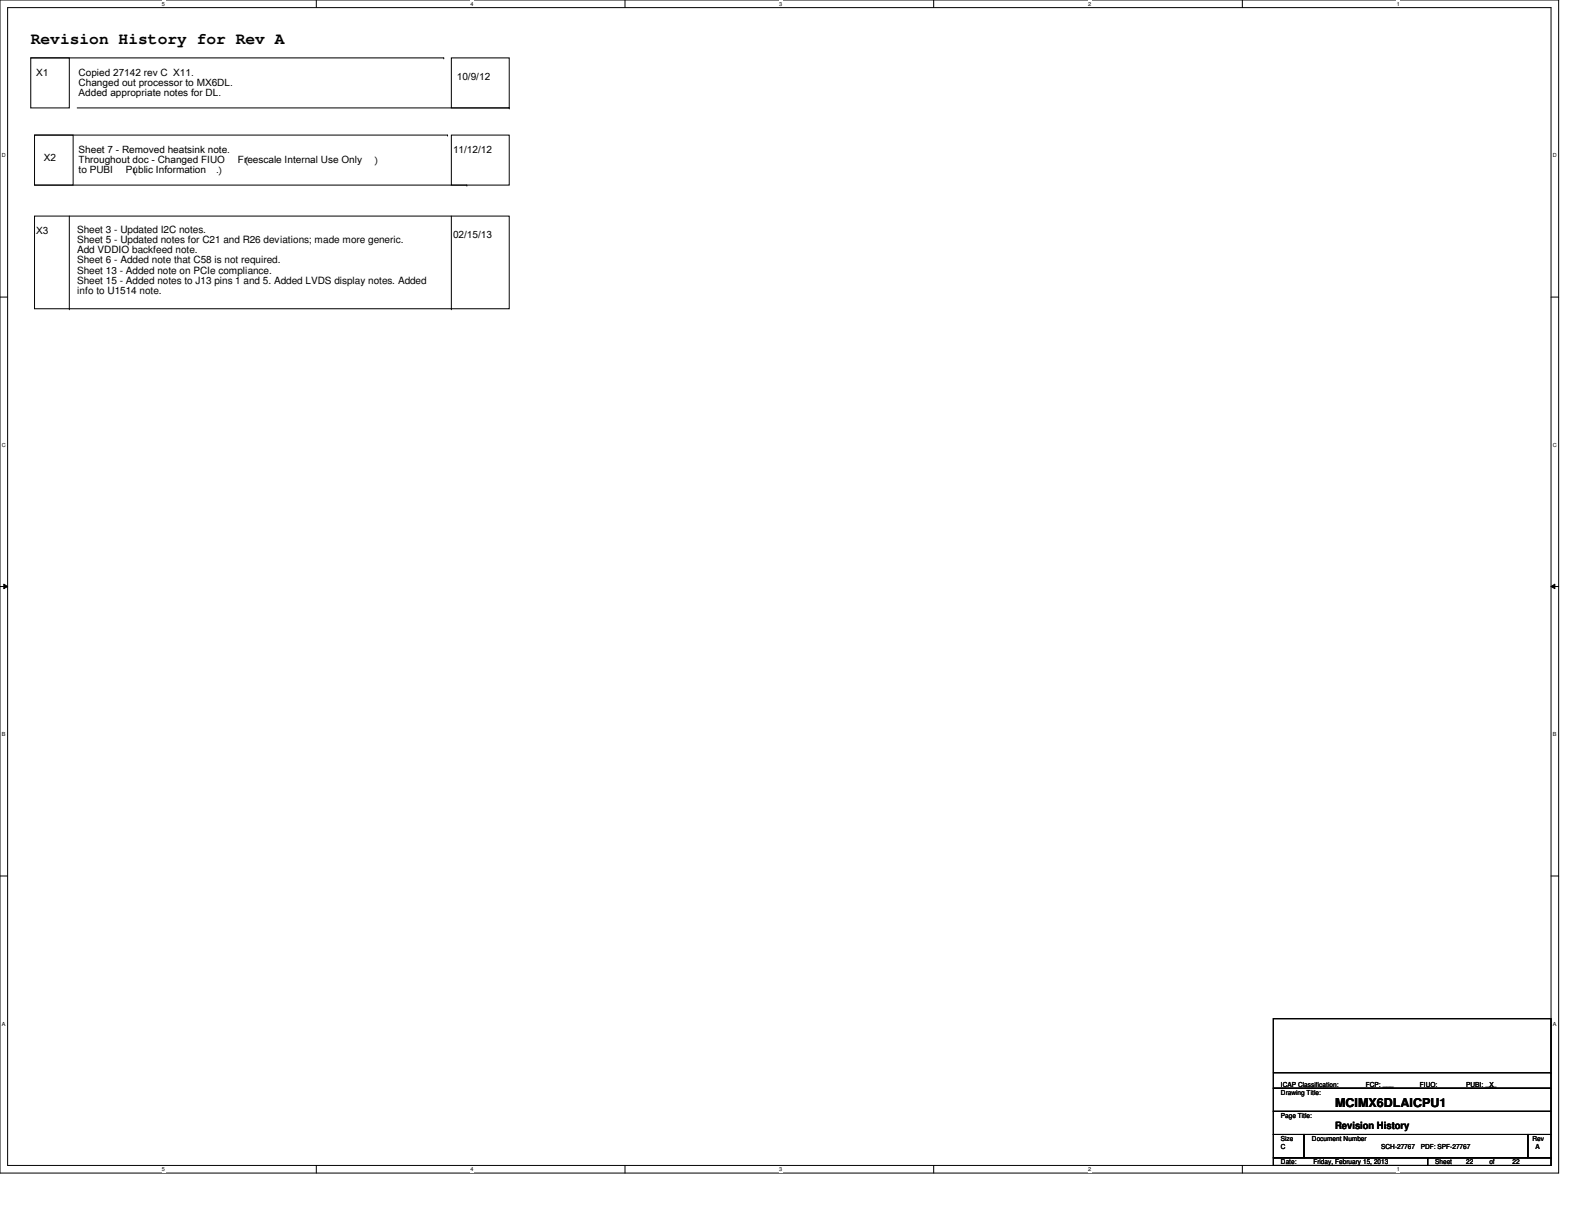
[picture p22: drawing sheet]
<svg xmlns="http://www.w3.org/2000/svg" width="279mm" height="216mm" viewBox="0 0 279 216" stroke-linecap="round" stroke-linejoin="round" font-family="sans-serif">
<defs><g id="words">
<text font-size="2.9" x="5.5" y="7.9">Revision History for Rev A</text>
<text font-size="2.2" x="237.3" y="196.8">MCIMX6DLAICPU1</text>
<g font-size="1.8">
<text x="6.4" y="13.5">X1</text>
<text x="14" y="13.5">Copied 271</text>
<text x="14" y="15.3">Changed out processor to MX6DL.</text>
<text x="14" y="17.1">Added appropriate notes for DL.</text>
<text x="23.1" y="13.5">42 rev C X1</text>
<text x="33" y="13.5">1 .</text>
<text x="81.2" y="14.2">1</text>
<text x="82.2" y="14.2">0/9/1</text>
<text x="86.1" y="14.2">2</text>
<text x="7.8" y="28.6">X2</text>
<text x="14" y="27.3">Sheet 7 - Removed heatsink note.</text>
<text x="14" y="29">Throughout doc - Changed FIUO</text>
<text x="42.3" y="29">Freescale Internal Use Only</text>
<text x="44.2" y="29.5" transform="rotate(-90 44.2 29.5)">(</text>
<text x="68" y="29.5" transform="rotate(-90 68 29.5)">)</text>
<text x="80.5" y="27.3">1</text>
<text x="81.5" y="27.3">1 /1</text>
<text x="84" y="27.3">2/1</text>
<text x="86.5" y="27.3">2</text>
<text x="14" y="30.8">to PUBI</text>
<text x="22.4" y="30.8">Public Information</text>
<text x="24.3" y="31.3" transform="rotate(-90 24.3 31.3)">(</text>
<text x="38.4" y="30.8">.</text>
<text x="40.3" y="31.3" transform="rotate(-90 40.3 31.3)">)</text>
<text x="6.4" y="41.7">X3</text>
<text x="13.7" y="41.4">Sheet 3 - Updated I2C notes.</text>
<text x="13.7" y="43.2">Sheet 5 - Updated notes for C21 and R26 deviations; made more generic.</text>
<text x="13.7" y="45">Add VDDIO backfeed note.</text>
<text x="13.7" y="46.8">Sheet 6 - Added note that C58 is not required.</text>
<text x="80.5" y="42.3">02/1</text>
<text x="84" y="42.3">5/1</text>
<text x="86.5" y="42.3">3</text>
<text x="13.7" y="48.6">Sheet 13 - Added note on PCIe compliance.</text>
<text x="13.7" y="50.5">Sheet 15 - Added notes to J13 pins 1 and 5. Added LVDS display notes. Added</text>
<text x="13.7" y="52.3">info to U1514 note.</text>
<text x="237.3" y="200.5">Revision History</text>
</g>
<g font-size="1.2">
<text x="227.7" y="194.5">Drawing Title:</text>
<text x="227.7" y="193.2">ICAP Classification:</text>
<text x="242.7" y="193.2">FCP: ___</text>
<text x="252.3" y="193.2">FIUO:</text>
<text x="260.6" y="193.2">PUBI: ___</text>
<text x="264.7" y="193.2">X</text>
<text x="227.7" y="202.7">Size</text>
<text x="227.7" y="198.6">Page Title:</text>
<text x="233.2" y="202.7">Document Number</text>
<text x="272.4" y="202.7">Rev</text>
<text x="227.7" y="206.9">Date:</text>
<text x="227.7" y="204.1">C</text>
<text x="233.4" y="206.9">Friday, February 15, 2013</text>
<text x="245.5" y="204.1">SCH-27767</text>
<text x="252.5" y="204.1">PDF: SPF-27767</text>
<text x="255.1" y="206.9">Sheet</text>
<text x="260.6" y="206.9">22</text>
<text x="264.7" y="206.9">of</text>
<text x="268.8" y="206.9">22</text>
<text x="272.9" y="204.1">A</text>
</g>
<g font-size="1">
<text x="28.8" y="1">5</text>
<text x="83.7" y="1">4</text>
<text x="138.5" y="1">3</text>
<text x="193.4" y="1">2</text>
<text x="248.2" y="1">1</text>
<text x=".3" y="27.9">D</text>
<text x="276" y="27.9">D</text>
<text x=".3" y="79.4">C</text>
<text x="276" y="79.4">C</text>
<text x=".3" y="130.8">B</text>
<text x="276" y="130.8">B</text>
<text x=".3" y="182.2">A</text>
<text x="276" y="182.2">A</text>
<text x="28.8" y="208.1">5</text>
<text x="83.7" y="208.1">4</text>
<text x="138.5" y="208.1">3</text>
<text x="193.4" y="208.1">2</text>
<text x="248.2" y="208.1">1</text>
</g>
</g></defs>
<path d="M0 0h277v208.4h-277zM1.4 1.4h274.3v205.7h-274.3z" fill="none" stroke="#000" stroke-width=".18"/>
<g fill="#fff">
<path d="M28.8 .1h.5v1.1h-.5z"/>
<path d="M28.8 207.2h.5v1.1h-.5z"/>
</g>
<path d="M56.2 0v1.4M56.2 207.1v1.3" fill="none" stroke="#000" stroke-width=".18"/>
<g fill="#fff">
<path d="M83.7 .1h.5v1.1h-.5z"/>
<path d="M83.7 207.2h.5v1.1h-.5z"/>
</g>
<path d="M111.1 0v1.4M111.1 207.1v1.3" fill="none" stroke="#000" stroke-width=".18"/>
<g fill="#fff">
<path d="M138.5 .1h.6v1.1h-.6z"/>
<path d="M138.5 207.2h.6v1.1h-.6z"/>
</g>
<path d="M165.9 0v1.4M165.9 207.1v1.3" fill="none" stroke="#000" stroke-width=".18"/>
<g fill="#fff">
<path d="M193.4 .1h.5v1.1h-.5z"/>
<path d="M193.4 207.2h.5v1.1h-.5z"/>
</g>
<path d="M220.8 0v1.4M220.8 207.1v1.3" fill="none" stroke="#000" stroke-width=".18"/>
<g fill="#fff">
<path d="M248.2 .1h.6v1.1h-.6z"/>
<path d="M248.2 207.2h.6v1.1h-.6z"/>
<path d="M.3 27.1h.8v1.1h-.8z"/>
<path d="M276 27.1h.7v1.1h-.7z"/>
<path d="M.3 78.5h.8v1.1h-.8z"/>
<path d="M276 78.5h.7v1.1h-.7z"/>
</g>
<path d="M0 52.8h1.4M275.7 52.8h1.3" fill="none" stroke="#000" stroke-width=".18"/>
<g fill="#fff">
<path d="M.3 129.9h.7v1.1h-.7z"/>
<path d="M276 129.9h.6v1.1h-.6z"/>
</g>
<path d="M0 104.2h1.4M.7 103.8l.7 .4-.7 .4zM275.7 104.2l.7-.4v.8zM275.7 104.2h1.3" fill="none" stroke="#000" stroke-width=".18"/>
<path d="M.7 103.8l.7 .4-.7 .4zM275.7 104.2l.7-.4v.8z" fill="#000"/>
<g fill="#fff">
<path d="M.3 181.4h.7v1.1h-.7z"/>
<path d="M276 181.4h.6v1.1h-.6z"/>
</g>
<g fill="none" stroke="#000" stroke-width=".18">
<path d="M5.5 10.3h6.8v8.9h-6.8zM5.5 10.3h73.4M13.7 19.2h76.8M78.9 10.3h.1M80.2 10.3h10.3v8.9h-10.3zM90.5 19.2h.1M6.1 24h6.9v8.9h-6.9zM6.1 38.4h84.4v16.5h-84.4zM6.1 24h73.4M6.1 32.9h76.9M12.3 38.4v16.5M79.5 24h.1"/>
<path d="M80.2 24h10.3v8.9h-10.3zM80.2 38.4v16.5M83 32.9h.1M12.3 54.9h.1M80.2 54.9h.1M0 155.7h1.4M275.7 155.7h1.3M226.3 193.4h49.4v4.1h-49.4zM226.3 197.5h49.4v4.1h-49.4zM226.3 181h49.4v12.4h-49.4zM226.3 190.6h49.4M275.7 190.6h.1"/>
<path d="M226.3 201.6h5.5v4.1h-5.5zM226.3 205.7h27.4v1.4h-27.4zM231.8 201.6h39.8v4.1h-39.8zM253.7 205.7h22v1.4h-22zM271.6 201.6h4.1v4.1h-4.1z"/>
</g>
<use href="#words"/>
</svg>
